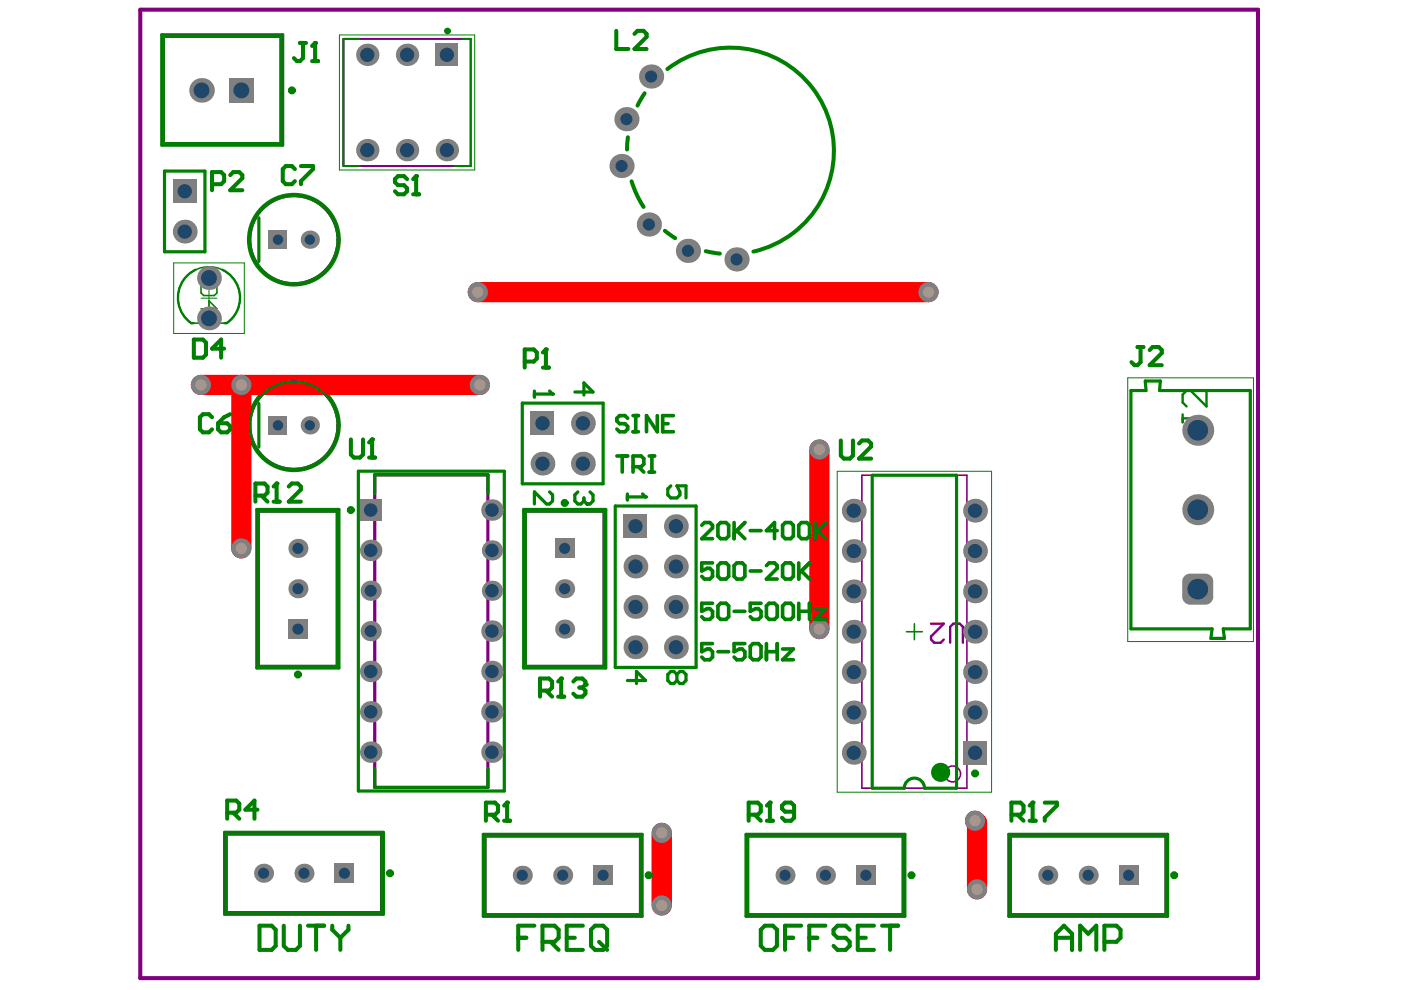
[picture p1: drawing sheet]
<svg xmlns="http://www.w3.org/2000/svg" width="297mm" height="210mm" viewBox="0 0 297 210" stroke-linecap="round" stroke-linejoin="round" font-family="sans-serif">
<g fill="none" stroke="#008000" stroke-width=".67">
<path d="M34.3 7.4h25.6v23.4h-25.6zM76 99.9h30.9v67.8h-30.9zM54.4 108h17.5v33.6h-17.5zM111 108h17.4v33.6h-17.4zM47.6 176.5h33.7v17.4h-33.7zM102.5 176.9h33.6v17.4h-33.6zM158.2 176.9h33.7v17.4h-33.7zM213.9 176.9h33.7v17.4h-33.7z"/>
<circle cx="62.3" cy="50.8" r="9.6"/>
<circle cx="62.3" cy="90.2" r="9.6"/>
</g>
<path d="M72 7.4h28.6v28.6h-28.6zM36.8 55.7h15v15h-15zM42.6 63.2h3.4M44.3 61.5v3.4M177.5 99.9h32.7v68.1h-32.7zM239.1 80.1h26.7v55.9h-26.7z" fill="none" stroke="#008000" stroke-width=".21"/>
<path d="M39.5 58.6a6.6 6.6 0 0 1 9.8 .2 6.6 6.6 0 0 1-1.2 9.7h-7.5a6.6 6.6 0 0 1-1.1-9.9zM42.6 60.4h3.4v1.7l-.6 .6h-2.2l-.6-.6zM42.6 65.5h3.4l-1.7-1.7v2.2M239.8 82.8h3.2l-.2-2h3.2l-.1 2h19.2v50.5h-5.8l.3 2.1h-2.9l.3-2.1h-17.2zM192.2 133.9h3.4M193.9 132.3v3.3" fill="none" stroke="#008000" stroke-width=".34"/>
<g fill="none" stroke="#800080" stroke-width=".67">
<path d="M34.6 7.7h25v22.7h-25zM54.8 108.4h16.7v32.9h-16.7zM79.5 100.7h23.9v66.3h-23.9zM111.4 108.4h16.7v32.9h-16.7zM48 176.8h33v16.7h-33zM102.8 177.2h33v16.7h-33zM158.5 177.2h33v16.7h-33zM214.2 177.2h33v16.7h-33z"/>
<circle cx="94.9" cy="6.6" r=".34"/>
</g>
<path d="M72.8 8.3h27v26.9h-27z" fill="none" stroke="#800080" stroke-width=".43"/>
<g fill="none" stroke="#800080" stroke-width=".34">
<path d="M239.8 82.8h3.2l-.2-2h3.2l-.1 2h19.2v50.5h-5.8l.3 2.1h-2.9l.3-2.1h-17.2zM182.7 100.8h22.3v66.3h-22.3z"/>
<circle cx="202" cy="164.1" r="1.69"/>
</g>
<g fill="none" stroke="#800080" stroke-width=".51">
<path d="M197.4 132.2h2.7l-2.7 2.7v.7l.7 .7h1.3l.7-.7M201.5 136.3v-3.4l.6-.7h1.4l.7 .7v3.4"/>
<circle cx="62.3" cy="50.8" r="9.3"/>
<circle cx="62.3" cy="90.2" r="9.3"/>
</g>
<path d="M250.7 87.9v1.6M250.7 88.7h4.3l.8 .8v.9l-.8 .8M255.8 82.8v3.4l-3.4-3.4h-.8l-.9 .9v1.6l.9 .9" fill="none" stroke="#008000" stroke-width=".51"/>
<path d="M29.7 2.1h237v205.3h-237z" fill="none" stroke="#800080" stroke-width=".86"/>
<path d="M101.3 61.9h95.6M42.6 81.6h59.1M51.2 81.6v34.7M173.7 95.3v38.1M140.3 176.6v15.4M206.7 174l.5 .4v14.2" fill="none" stroke="#f00" stroke-width="4.3"/>
<circle cx="140.3" cy="192" r="2.14" fill="#808080"/>
<circle cx="140.3" cy="192" r="1.2" fill="#a6968d"/>
<circle cx="140.3" cy="176.6" r="2.14" fill="#808080"/>
<circle cx="140.3" cy="176.6" r="1.2" fill="#a6968d"/>
<circle cx="207.2" cy="188.6" r="2.14" fill="#808080"/>
<circle cx="207.2" cy="188.6" r="1.2" fill="#a6968d"/>
<circle cx="206.7" cy="174" r="2.14" fill="#808080"/>
<circle cx="206.7" cy="174" r="1.2" fill="#a6968d"/>
<circle cx="51.2" cy="81.6" r="2.14" fill="#808080"/>
<circle cx="51.2" cy="81.6" r="1.2" fill="#a6968d"/>
<circle cx="51.2" cy="116.3" r="2.14" fill="#808080"/>
<circle cx="51.2" cy="116.3" r="1.2" fill="#a6968d"/>
<circle cx="173.7" cy="95.3" r="2.14" fill="#808080"/>
<circle cx="173.7" cy="95.3" r="1.2" fill="#a6968d"/>
<circle cx="196.9" cy="61.9" r="2.14" fill="#808080"/>
<circle cx="196.9" cy="61.9" r="1.2" fill="#a6968d"/>
<circle cx="101.3" cy="61.9" r="2.14" fill="#808080"/>
<circle cx="101.3" cy="61.9" r="1.2" fill="#a6968d"/>
<circle cx="42.6" cy="81.6" r="2.14" fill="#808080"/>
<circle cx="42.6" cy="81.6" r="1.2" fill="#a6968d"/>
<circle cx="101.7" cy="81.6" r="2.14" fill="#808080"/>
<circle cx="101.7" cy="81.6" r="1.2" fill="#a6968d"/>
<circle cx="173.7" cy="133.4" r="2.14" fill="#808080"/>
<circle cx="173.7" cy="133.4" r="1.2" fill="#a6968d"/>
<circle cx="110.7" cy="185.6" r="2.02" fill="#808080"/>
<circle cx="110.7" cy="185.6" r="1.18" fill="#1f4769"/>
<circle cx="119.3" cy="185.6" r="2.02" fill="#808080"/>
<circle cx="119.3" cy="185.6" r="1.18" fill="#1f4769"/>
<circle cx="64.5" cy="185.1" r="2.02" fill="#808080"/>
<circle cx="64.5" cy="185.1" r="1.18" fill="#1f4769"/>
<circle cx="55.9" cy="185.1" r="2.02" fill="#808080"/>
<circle cx="55.9" cy="185.1" r="1.18" fill="#1f4769"/>
<path d="M71 183.1h4v4.1h-4z" fill-rule="evenodd" fill="#808080"/>
<circle cx="73" cy="185.1" r="1.18" fill="#1f4769"/>
<circle cx="78.6" cy="159.5" r="2.28" fill="#808080"/>
<circle cx="78.6" cy="159.5" r="1.43" fill="#1f4769"/>
<circle cx="104.3" cy="159.5" r="2.28" fill="#808080"/>
<circle cx="104.3" cy="159.5" r="1.43" fill="#1f4769"/>
<circle cx="78.6" cy="150.9" r="2.28" fill="#808080"/>
<circle cx="78.6" cy="150.9" r="1.43" fill="#1f4769"/>
<circle cx="104.3" cy="150.9" r="2.28" fill="#808080"/>
<circle cx="104.3" cy="150.9" r="1.43" fill="#1f4769"/>
<circle cx="78.6" cy="142.4" r="2.28" fill="#808080"/>
<circle cx="78.6" cy="142.4" r="1.43" fill="#1f4769"/>
<circle cx="104.3" cy="142.4" r="2.28" fill="#808080"/>
<circle cx="104.3" cy="142.4" r="1.43" fill="#1f4769"/>
<circle cx="104.3" cy="133.8" r="2.28" fill="#808080"/>
<circle cx="104.3" cy="133.8" r="1.43" fill="#1f4769"/>
<circle cx="78.6" cy="133.8" r="2.14" fill="#808080"/>
<circle cx="78.6" cy="133.8" r="1.29" fill="#1f4769"/>
<path d="M61.1 131.4h4.1v4h-4.1z" fill-rule="evenodd" fill="#808080"/>
<circle cx="63.2" cy="133.4" r="1.18" fill="#1f4769"/>
<circle cx="119.7" cy="133.4" r="2.02" fill="#808080"/>
<circle cx="119.7" cy="133.4" r="1.18" fill="#1f4769"/>
<circle cx="78.6" cy="125.3" r="2.14" fill="#808080"/>
<circle cx="78.6" cy="125.3" r="1.29" fill="#1f4769"/>
<circle cx="39.2" cy="49.1" r="2.53" fill="#808080"/>
<circle cx="39.2" cy="49.1" r="1.52" fill="#1f4769"/>
<path d="M36.6 38h5.1v5.1h-5.1z" fill-rule="evenodd" fill="#808080"/>
<circle cx="39.2" cy="40.6" r="1.52" fill="#1f4769"/>
<circle cx="42.7" cy="19.2" r="2.61" fill="#808080"/>
<circle cx="42.7" cy="19.2" r="1.69" fill="#1f4769"/>
<circle cx="44.3" cy="67.5" r="2.53" fill="#808080"/>
<circle cx="44.3" cy="67.5" r="1.69" fill="#1f4769"/>
<circle cx="44.3" cy="58.9" r="2.53" fill="#808080"/>
<circle cx="44.3" cy="58.9" r="1.69" fill="#1f4769"/>
<path d="M48.6 16.6h5.2v5.2h-5.2z" fill-rule="evenodd" fill="#808080"/>
<circle cx="51.2" cy="19.2" r="1.69" fill="#1f4769"/>
<path d="M57 88.2h3.9v3.9h-3.9z" fill-rule="evenodd" fill="#808080"/>
<circle cx="58.9" cy="90.2" r="1.1" fill="#1f4769"/>
<path d="M57 48.9h3.9v3.9h-3.9z" fill-rule="evenodd" fill="#808080"/>
<circle cx="58.9" cy="50.8" r="1.1" fill="#1f4769"/>
<circle cx="63.2" cy="124.8" r="2.02" fill="#808080"/>
<circle cx="63.2" cy="124.8" r="1.18" fill="#1f4769"/>
<circle cx="63.2" cy="116.3" r="2.02" fill="#808080"/>
<circle cx="63.2" cy="116.3" r="1.18" fill="#1f4769"/>
<circle cx="65.7" cy="90.2" r="1.94" fill="#808080"/>
<circle cx="65.7" cy="90.2" r="1.1" fill="#1f4769"/>
<circle cx="65.7" cy="50.8" r="1.94" fill="#808080"/>
<circle cx="65.7" cy="50.8" r="1.1" fill="#1f4769"/>
<circle cx="77.9" cy="11.6" r="2.38" fill="#808080"/>
<circle cx="77.9" cy="11.6" r="1.52" fill="#1f4769"/>
<circle cx="77.9" cy="31.8" r="2.38" fill="#808080"/>
<circle cx="77.9" cy="31.8" r="1.52" fill="#1f4769"/>
<circle cx="78.6" cy="116.7" r="2.28" fill="#808080"/>
<circle cx="78.6" cy="116.7" r="1.43" fill="#1f4769"/>
<path d="M76.3 105.9h4.6v4.5h-4.6z" fill-rule="evenodd" fill="#808080"/>
<circle cx="78.6" cy="108.1" r="1.43" fill="#1f4769"/>
<circle cx="86.3" cy="11.6" r="2.38" fill="#808080"/>
<circle cx="86.3" cy="11.6" r="1.52" fill="#1f4769"/>
<circle cx="86.3" cy="31.8" r="2.38" fill="#808080"/>
<circle cx="86.3" cy="31.8" r="1.52" fill="#1f4769"/>
<circle cx="94.7" cy="31.8" r="2.38" fill="#808080"/>
<circle cx="94.7" cy="31.8" r="1.52" fill="#1f4769"/>
<path d="M92.4 9.3h4.7v4.7h-4.7z" fill-rule="evenodd" fill="#808080"/>
<circle cx="94.7" cy="11.6" r="1.52" fill="#1f4769"/>
<circle cx="104.3" cy="125.3" r="2.14" fill="#808080"/>
<circle cx="104.3" cy="125.3" r="1.43" fill="#1f4769"/>
<circle cx="104.3" cy="116.7" r="2.14" fill="#808080"/>
<circle cx="104.3" cy="116.7" r="1.43" fill="#1f4769"/>
<circle cx="104.3" cy="108.1" r="2.28" fill="#808080"/>
<circle cx="104.3" cy="108.1" r="1.43" fill="#1f4769"/>
<circle cx="115" cy="98.3" r="2.53" fill="#808080"/>
<circle cx="115" cy="98.3" r="1.52" fill="#1f4769"/>
<path d="M112.5 87.2h5v5.1h-5z" fill-rule="evenodd" fill="#808080"/>
<circle cx="115" cy="89.7" r="1.52" fill="#1f4769"/>
<circle cx="119.7" cy="124.8" r="2.02" fill="#808080"/>
<circle cx="119.7" cy="124.8" r="1.18" fill="#1f4769"/>
<path d="M117.7 114.2h4v4.1h-4z" fill-rule="evenodd" fill="#808080"/>
<circle cx="119.7" cy="116.3" r="1.18" fill="#1f4769"/>
<path d="M125.9 183.5h4v4.1h-4z" fill-rule="evenodd" fill="#808080"/>
<circle cx="127.9" cy="185.6" r="1.18" fill="#1f4769"/>
<circle cx="166.4" cy="185.6" r="2.02" fill="#808080"/>
<circle cx="166.4" cy="185.6" r="1.18" fill="#1f4769"/>
<path d="M181.6 183.5h4v4.1h-4z" fill-rule="evenodd" fill="#808080"/>
<circle cx="183.6" cy="185.6" r="1.18" fill="#1f4769"/>
<circle cx="175" cy="185.6" r="2.02" fill="#808080"/>
<circle cx="175" cy="185.6" r="1.18" fill="#1f4769"/>
<path d="M237.3 183.5h4v4.1h-4z" fill-rule="evenodd" fill="#808080"/>
<circle cx="239.3" cy="185.6" r="1.18" fill="#1f4769"/>
<circle cx="230.7" cy="185.6" r="2.02" fill="#808080"/>
<circle cx="230.7" cy="185.6" r="1.18" fill="#1f4769"/>
<circle cx="222.2" cy="185.6" r="2.02" fill="#808080"/>
<circle cx="222.2" cy="185.6" r="1.18" fill="#1f4769"/>
<circle cx="206.7" cy="142.5" r="2.53" fill="#808080"/>
<circle cx="206.7" cy="142.5" r="1.52" fill="#1f4769"/>
<path d="M204.2 157.1h5.1v5h-5.1z" fill-rule="evenodd" fill="#808080"/>
<circle cx="206.7" cy="159.6" r="1.52" fill="#1f4769"/>
<circle cx="181" cy="159.6" r="2.53" fill="#808080"/>
<circle cx="181" cy="159.6" r="1.52" fill="#1f4769"/>
<circle cx="181" cy="151.1" r="2.53" fill="#808080"/>
<circle cx="181" cy="151.1" r="1.52" fill="#1f4769"/>
<circle cx="206.7" cy="151.1" r="2.53" fill="#808080"/>
<circle cx="206.7" cy="151.1" r="1.52" fill="#1f4769"/>
<circle cx="138" cy="16.2" r="2.57" fill="#808080"/>
<circle cx="138.1" cy="16.2" r="1.28" fill="#1f4769"/>
<circle cx="123.6" cy="89.7" r="2.53" fill="#808080"/>
<circle cx="123.6" cy="89.7" r="1.52" fill="#1f4769"/>
<circle cx="123.6" cy="98.3" r="2.53" fill="#808080"/>
<circle cx="123.6" cy="98.3" r="1.52" fill="#1f4769"/>
<circle cx="131.8" cy="35.2" r="2.57" fill="#808080"/>
<circle cx="131.8" cy="35.2" r="1.29" fill="#1f4769"/>
<circle cx="132.8" cy="25.3" r="2.57" fill="#808080"/>
<circle cx="132.8" cy="25.3" r="1.28" fill="#1f4769"/>
<circle cx="137.6" cy="47.6" r="2.57" fill="#808080"/>
<circle cx="137.6" cy="47.6" r="1.28" fill="#1f4769"/>
<circle cx="145.9" cy="53.2" r="2.57" fill="#808080"/>
<circle cx="145.9" cy="53.2" r="1.28" fill="#1f4769"/>
<circle cx="156.2" cy="55" r="2.57" fill="#808080"/>
<circle cx="156.2" cy="55" r="1.29" fill="#1f4769"/>
<circle cx="181" cy="142.5" r="2.53" fill="#808080"/>
<circle cx="181" cy="142.5" r="1.52" fill="#1f4769"/>
<circle cx="181" cy="133.9" r="2.53" fill="#808080"/>
<circle cx="181" cy="133.9" r="1.52" fill="#1f4769"/>
<circle cx="181" cy="125.4" r="2.53" fill="#808080"/>
<circle cx="181" cy="125.4" r="1.52" fill="#1f4769"/>
<circle cx="181" cy="116.8" r="2.53" fill="#808080"/>
<circle cx="181" cy="116.8" r="1.52" fill="#1f4769"/>
<circle cx="181" cy="108.3" r="2.53" fill="#808080"/>
<circle cx="181" cy="108.3" r="1.52" fill="#1f4769"/>
<circle cx="206.7" cy="133.9" r="2.53" fill="#808080"/>
<circle cx="206.7" cy="133.9" r="1.52" fill="#1f4769"/>
<circle cx="206.7" cy="125.4" r="2.53" fill="#808080"/>
<circle cx="206.7" cy="125.4" r="1.52" fill="#1f4769"/>
<circle cx="206.7" cy="108.3" r="2.53" fill="#808080"/>
<circle cx="206.7" cy="108.3" r="1.52" fill="#1f4769"/>
<circle cx="206.7" cy="116.8" r="2.53" fill="#808080"/>
<circle cx="206.7" cy="116.8" r="1.52" fill="#1f4769"/>
<path d="M250.7 123.3l1.6-1.7h3.3l1.6 1.7v3.3l-1.6 1.6h-3.3l-1.6-1.6z" fill-rule="evenodd" fill="#808080"/>
<g fill="#808080">
<path d="M251.1 122.1l.8-.4 .4-.1v1.7h-1.6v-.5z"/>
<path d="M250.7 126.6h1.6v1.6a1.64 1.64 0 0 1-1.6-1.6z"/>
<path d="M255.6 126.6h1.6a1.64 1.64 0 0 1-1.6 1.6z"/>
<path d="M255.6 121.6a1.64 1.64 0 0 1 1.6 1.7h-1.6z"/>
</g>
<circle cx="254" cy="124.9" r="2.19" fill="#1f4769"/>
<circle cx="253.9" cy="108.1" r="3.3" fill="#808080"/>
<circle cx="254" cy="108.1" r="2.19" fill="#1f4769"/>
<circle cx="253.9" cy="91.2" r="3.3" fill="#808080"/>
<circle cx="254" cy="91.2" r="2.19" fill="#1f4769"/>
<circle cx="143.3" cy="137.2" r="2.53" fill="#808080"/>
<circle cx="143.3" cy="137.2" r="1.52" fill="#1f4769"/>
<circle cx="143.3" cy="111.6" r="2.53" fill="#808080"/>
<circle cx="143.3" cy="111.6" r="1.52" fill="#1f4769"/>
<circle cx="134.7" cy="137.2" r="2.53" fill="#808080"/>
<circle cx="134.7" cy="137.2" r="1.52" fill="#1f4769"/>
<circle cx="134.7" cy="120.1" r="2.53" fill="#808080"/>
<circle cx="134.7" cy="120.1" r="1.52" fill="#1f4769"/>
<circle cx="134.7" cy="128.7" r="2.53" fill="#808080"/>
<circle cx="134.7" cy="128.7" r="1.52" fill="#1f4769"/>
<circle cx="143.3" cy="120.1" r="2.53" fill="#808080"/>
<circle cx="143.3" cy="120.1" r="1.52" fill="#1f4769"/>
<circle cx="143.3" cy="128.7" r="2.53" fill="#808080"/>
<circle cx="143.3" cy="128.7" r="1.52" fill="#1f4769"/>
<path d="M132.2 109h5.1v5.1h-5.1z" fill-rule="evenodd" fill="#808080"/>
<circle cx="134.7" cy="111.6" r="1.52" fill="#1f4769"/>
<g fill="none" stroke="#008000" stroke-width=".67">
<path d="M34.6 7.7h25v22.7h-25zM34.9 36.3h8.6v17.1h-8.6zM54.9 46.2v9.2M54.9 85.5v9.3M110.7 85.5h17.2v17.1h-17.2zM239.8 82.8h3.2l-.2-2h3.2l-.1 2h19.2v50.5h-5.8l.3 2.1h-2.9l.3-2.1h-17.2zM54.8 108.4h16.7v32.9h-16.7zM79.5 104.6v-3.9h23.9v3.9M111.4 108.4h16.7v32.9h-16.7zM130.4 107.3h17.2v34.2h-17.2zM48 176.8h33v16.7h-33zM79.5 163v4h23.9v-4"/>
<path d="M102.8 177.2h33v16.7h-33zM158.5 177.2h33v16.7h-33zM191.7 167.1h-6.8v-66.3h17.9v66.3h-6.8M214.2 177.2h33v16.7h-33z"/>
</g>
<path d="M76.2 8.3h-3.4v26.9h3.4M98.1 8.3h1.7v26.9h-3.4" fill="none" stroke="#008000" stroke-width=".43"/>
<path d="M40.6 68.5h.4M47.6 68.5h.5" fill="none" stroke="#008000" stroke-width=".51"/>
<g fill="none" stroke="#008000" stroke-width=".86">
<path d="M55 196.3h2.6l.9 .8v3.4l-.9 .9h-2.6zM60.2 196.3v4.2l.8 .9h1.7l.9-.9v-4.2M65.3 196.3h3.4M67 196.3v5.1M70.4 196.3v.8l1.8 1.7M72.2 198.8v2.6M73.9 196.3v.8l-1.7 1.7M109.9 198.8h1.7M113.3 196.3h-3.4v5.1M115 199.7h2.6l.8-.9v-1.7l-.8-.8h-2.6v5.1M116.7 199.7l1.7 1.7M120.2 198.8h1.7"/>
<path d="M123.6 196.3h-3.4v5.1h3.4M125.3 197.1l.9-.8h1.7l.8 .8v3.4l-.8 .9h-1.7l-.9-.9zM127 199.7l1.7 1.7M161.3 197.1l.9-.8h1.7l.8 .8v3.4l-.8 .9h-1.7l-.9-.9zM166.4 198.8h1.8M169.9 196.3h-3.5v5.1M171.6 198.8h1.7M175 196.3h-3.4v5.1M180.1 197.1l-.8-.8h-1.7l-.9 .8v.9l.9 .8h1.7l.8 .9v.8l-.8 .9h-1.7l-.9-.9M181.9 198.8h1.7M185.3 196.3h-3.4v5.1h3.4M187 196.3h3.4"/>
<path d="M188.7 196.3v5.1M223.9 198.8h3.4M234.1 199.7h2.6l.9-.9v-1.7l-.9-.8h-2.6v5.1M223.9 201.4v-3.4l1.7-1.7 1.7 1.7v3.4M229 201.4v-5.1l1.7 1.7 1.7-1.7v5.1"/>
</g>
<path d="M116.5 104.3l.7 .6v1.3l-.7 .7h-.6l-2.6-2.6v2.6M125.1 104.3l.6 .6v1.3l-.6 .7h-.7" fill="none" stroke="#008000" stroke-width=".69"/>
<circle cx="124.4" cy="106.9" r=".34" fill="#008000"/>
<path d="M113.3 82.9v1.3M113.3 83.5h3.9M122.5 104.3l-.6 .6v1.3l.6 .7h.7l.6-.7M123.8 106.2l.6 .7M123.8 105.6v.6" fill="none" stroke="#008000" stroke-width=".69"/>
<circle cx="117.2" cy="83.5" r=".34" fill="#008000"/>
<path d="M116.5 82.9l.7 .6M121.9 83.1h3.8l-1.9-1.9v2.6M133 104.7v1.3M133 105.4h3.9M142.2 103l-.6 .6v1.3l.6 .7h1.3l.7-.7v-.6l-.7-1.3h1.9v2.6" fill="none" stroke="#008000" stroke-width=".69"/>
<circle cx="136.9" cy="105.4" r=".34" fill="#008000"/>
<path d="M136.2 104.7l.7 .7M133 144.3h3.9l-2-1.9v2.5M143.5 143l.7-.6h.6l.6 .6v1.3l-.6 .6h-.6l-.7-.6M143.5 143l-.6-.6h-.7l-.6 .6v1.3l.6 .6h.7l.6-.6M143.5 143v1.3" fill="none" stroke="#008000" stroke-width=".69"/>
<path d="M86.3 38l-.6-.7h-1.3l-.7 .7v.6l.7 .7h1.3l.6 .6v.7l-.6 .6h-1.3l-.7-.6M88.2 37.3v3.9M87.6 41.2h1.3" fill="none" stroke="#008000" stroke-width=".86"/>
<circle cx="88.2" cy="37.3" r=".43" fill="#008000"/>
<path d="M88.2 37.3l-.6 .7M41.1 72h1.9l.7 .6v2.6l-.7 .6h-1.9zM47.5 73.9h-2.5l1.9-1.9v3.8M178.3 93.4v3.2l.6 .6h1.3l.6-.6v-3.2M182.1 94l.7-.6h1.3l.6 .6v.7l-2.6 2.5h2.6M158.7 172.7h2l.6-.6v-1.3l-.6-.6h-2v3.8M160 172.7l1.3 1.3M162.6 174h1.3M163.2 170.2v3.8" fill="none" stroke="#008000" stroke-width=".86"/>
<circle cx="163.2" cy="170.2" r=".43" fill="#008000"/>
<path d="M163.2 170.2l-.6 .6M168.4 172.1h-2l-.6-.6v-.7l.6-.6h1.3l.7 .6v2.6l-.7 .6h-1.3l-.6-.6M214.4 172.7h2l.6-.6v-1.3l-.6-.6h-2v3.8M215.7 172.7l1.3 1.3M218.3 174h1.3M218.9 170.2v3.8" fill="none" stroke="#008000" stroke-width=".86"/>
<circle cx="218.9" cy="170.2" r=".43" fill="#008000"/>
<path d="M114.5 146.4h1.9l.7-.6v-1.3l-.7-.6h-1.9v3.8M115.8 146.4l1.3 1.3M118.3 147.7h1.3M119 143.9v3.8M218.9 170.2l-.6 .6M221.5 170.2h2.6v.6l-2.6 2.6v.6" fill="none" stroke="#008000" stroke-width=".86"/>
<circle cx="119" cy="143.9" r=".43" fill="#008000"/>
<path d="M119 143.9l-.7 .6M121.6 144.5l.6-.6h1.3l.6 .6v.6" fill="none" stroke="#008000" stroke-width=".86"/>
<circle cx="124.1" cy="145.1" r=".43" fill="#008000"/>
<path d="M54.2 105.1h1.9l.6-.7v-1.2l-.6-.7h-1.9v3.9M55.4 105.1l1.3 1.3M58 106.4h1.3M58.6 102.5v3.9M122.8 145.8h.7M123.5 145.8l.6 .6v.7l-.6 .6h-1.3l-.6-.6M124.1 145.1l-.6 .7" fill="none" stroke="#008000" stroke-width=".86"/>
<circle cx="58.6" cy="102.5" r=".43" fill="#008000"/>
<path d="M45 39.1h1.9l.6-.7v-1.3l-.6-.6h-1.9v3.8M48.8 37.1l.7-.6h1.2l.7 .6v.7l-2.6 2.5h2.6M111.2 76.7h2l.6-.7v-1.3l-.6-.6h-2v3.8M115.1 77.9h1.3M115.7 74.1v3.8M58.6 102.5l-.6 .7M61.2 103.2l.7-.7h1.2l.7 .7v.6l-2.6 2.6h2.6" fill="none" stroke="#008000" stroke-width=".86"/>
<circle cx="115.7" cy="74.1" r=".43" fill="#008000"/>
<path d="M63.6 9.1h1.3M64.2 9.1v3.2l-.6 .7h-.6l-.7-.7M66.2 13h1.3M66.8 9.1v3.9M130.7 6.5v3.9h2.5M134.5 7.2l.7-.7h1.2l.7 .7v.6l-2.6 2.6h2.6M115.7 74.1l-.6 .6M241.2 73.6h1.3M241.8 73.6v3.2l-.6 .6h-.7l-.6-.6M243.7 74.2l.7-.6h1.3l.6 .6v.7l-2.6 2.5h2.6" fill="none" stroke="#008000" stroke-width=".86"/>
<circle cx="66.8" cy="9.1" r=".43" fill="#008000"/>
<path d="M66.8 9.1l-.6 .7M62.5 35.8l-.6-.6h-1.3l-.6 .6v2.6l.6 .7h1.3l.6-.7M63.8 35.2h2.6v.6l-2.6 2.6v.7M45 88.5l-.7-.7h-1.3l-.6 .7v2.5l.6 .7h1.3l.7-.7M46.2 89.7h2l.6 .7v.6l-.6 .7h-1.3l-.7-.7zM48.8 87.8l-1.3 .7-1.3 1.2M103 172.7h1.9l.7-.6v-1.3l-.7-.6h-1.9v3.8M104.3 172.7l1.3 1.3M106.9 174h1.3M107.5 170.2v3.8" fill="none" stroke="#008000" stroke-width=".86"/>
<circle cx="107.5" cy="170.2" r=".43" fill="#008000"/>
<path d="M74.4 93.2v3.2l.6 .6h1.3l.7-.6v-3.2M78.2 97h1.3M78.9 93.2v3.8M48.2 172.3h1.9l.6-.6v-1.3l-.6-.7h-1.9v3.9M49.5 172.3l1.2 1.3M54.6 171.7h-2.6l2-2v3.9M107.5 170.2l-.6 .6" fill="none" stroke="#008000" stroke-width=".86"/>
<circle cx="78.9" cy="93.2" r=".43" fill="#008000"/>
<path d="M136.7 19.8l-1.5 2.6M141.5 14.6a21.9 21.9 0 0 1 33.2 8 21.9 21.9 0 0 1-15 30.7M133.1 29.1l-.2 2.6M133.9 38.4a21.9 21.9 0 0 0 2.5 5.5M141 48.9l2.2 1.6M149.6 53.3l3 .5M78.9 93.2l-.7 .6" fill="none" stroke="#008000" stroke-width=".86"/>
<g fill="none" stroke="#008000" stroke-width=".77">
<path d="M130.8 96.7h2.3M131.9 96.7v3.4M133.1 88.7l-.6-.6h-1.1l-.6 .6v.6l.6 .5h1.1l.6 .6v.6l-.6 .5h-1.1l-.6-.5M134.2 99h1.7l.6-.6v-1.2l-.6-.5h-1.7v3.4M134.2 88.1h1.2M134.2 91.5h1.2M134.8 88.1v3.4M135.4 99l1.1 1.1M137.6 96.7h1.2M138.2 96.7v3.4M139.4 88.1v3.4l-2.3-3.4v3.4M140.5 89.8h1.1"/>
<path d="M142.8 88.1h-2.3v3.4h2.3M137.6 100.1h1.2M148.8 111.4l.6-.6h1.1l.6 .6v.5l-2.3 2.3h2.3M151.1 119.4h-2.3v1.7l1.1-.6h.6l.6 .6v1.1l-.6 .6h-1.1l-.6-.6M152.2 111.4l.6-.6h1.1l.6 .6v2.2l-.6 .6h-1.1l-.6-.6zM152.2 119.9l.6-.5h1.1l.6 .5v2.3l-.6 .6h-1.1l-.6-.6zM155.6 110.8v3.4M155.6 119.9l.6-.5h1.2l.5 .5v2.3l-.5 .6h-1.2l-.6-.6zM156.2 112.5l1.7 1.7M157.9 110.8l-2.3 2.3M159.1 112.5h2.3M162.5 119.9l.6-.5h1.1l.6 .5v.6l-2.3 2.3h2.3"/>
<path d="M164.8 112.5h-2.3l1.7-1.7v3.4M165.9 111.4l.6-.6h1.1l.6 .6v2.2l-.6 .6h-1.1l-.6-.6zM165.9 119.9l.6-.5h1.1l.6 .5v2.3l-.6 .6h-1.1l-.6-.6zM169.3 111.4l.6-.6h1.2l.5 .6v2.2l-.5 .6h-1.2l-.6-.6zM169.3 119.4v3.4M171.6 119.4l-2.3 2.2M172.8 110.8v3.4M173.3 112.5l1.8 1.7M175.1 110.8l-2.3 2.3M151.1 127.9h-2.3v1.7l1.1-.6h.6l.6 .6v1.2l-.6 .5h-1.1l-.6-.5M151.1 136.5h-2.3v1.7l1.1-.6h.6l.6 .6v1.1l-.6 .6h-1.1l-.6-.6M152.2 128.5l.6-.6h1.1l.6 .6v2.3l-.6 .5h-1.1l-.6-.5z"/>
<path d="M152.2 138.2h2.3M155.6 129.6h2.3M157.9 136.5h-2.3v1.7l1.2-.6h.6l.5 .6v1.1l-.5 .6h-1.2l-.6-.6M159.1 121.1h2.3M159.1 137l.5-.5h1.2l.6 .5v2.3l-.6 .6h-1.2l-.5-.6zM161.4 127.9h-2.3v1.7l1.1-.6h.6l.6 .6v1.2l-.6 .5h-1.2l-.5-.5M162.5 128.5l.6-.6h1.1l.6 .6v2.3l-.6 .5h-1.1l-.6-.5zM162.5 136.5v3.4M162.5 138.2h2.3M164.8 136.5v3.4M165.9 128.5l.6-.6h1.1l.6 .6v2.3l-.6 .5h-1.1l-.6-.5zM165.9 137.6h2.3l-2.3 2.3h2.3"/>
<path d="M169.3 127.9v3.4M169.3 129.6h2.3M169.9 121.1l1.7 1.7M171.6 127.9v3.4M172.8 129h2.3l-2.3 2.3h2.3"/>
</g>
<g fill="none" stroke="#008000" stroke-width=".84">
<circle cx="61.9" cy="19.2" r=".42"/>
<circle cx="74.4" cy="108.1" r=".42"/>
<circle cx="119.7" cy="106.6" r=".42"/>
<circle cx="63.2" cy="143" r=".42"/>
<circle cx="206.7" cy="164" r=".42"/>
<circle cx="82.7" cy="185.1" r=".42"/>
<circle cx="137.5" cy="185.6" r=".42"/>
<circle cx="193.2" cy="185.6" r=".42"/>
<circle cx="248.9" cy="185.6" r=".42"/>
</g>
<g fill="none" stroke="#008000" stroke-width=".67">
<path d="M191.7 167.1a2.14 2.14 0 0 1 2.2-2.1 2.14 2.14 0 0 1 2.1 2.1"/>
<circle cx="94.9" cy="6.6" r=".34"/>
</g>
<g fill="none" stroke="#008000" stroke-width=".51">
<path d="M41.5 57.2a6.6 6.6 0 0 0-.9 11.3M47.2 57.2a6.6 6.6 0 0 1 .9 11.3"/>
<circle cx="62.3" cy="50.8" r="9.3"/>
<circle cx="62.3" cy="90.2" r="9.3"/>
</g>
<circle cx="199.4" cy="163.8" r="1.01" fill="none" stroke="#008000" stroke-width="2"/>
</svg>
